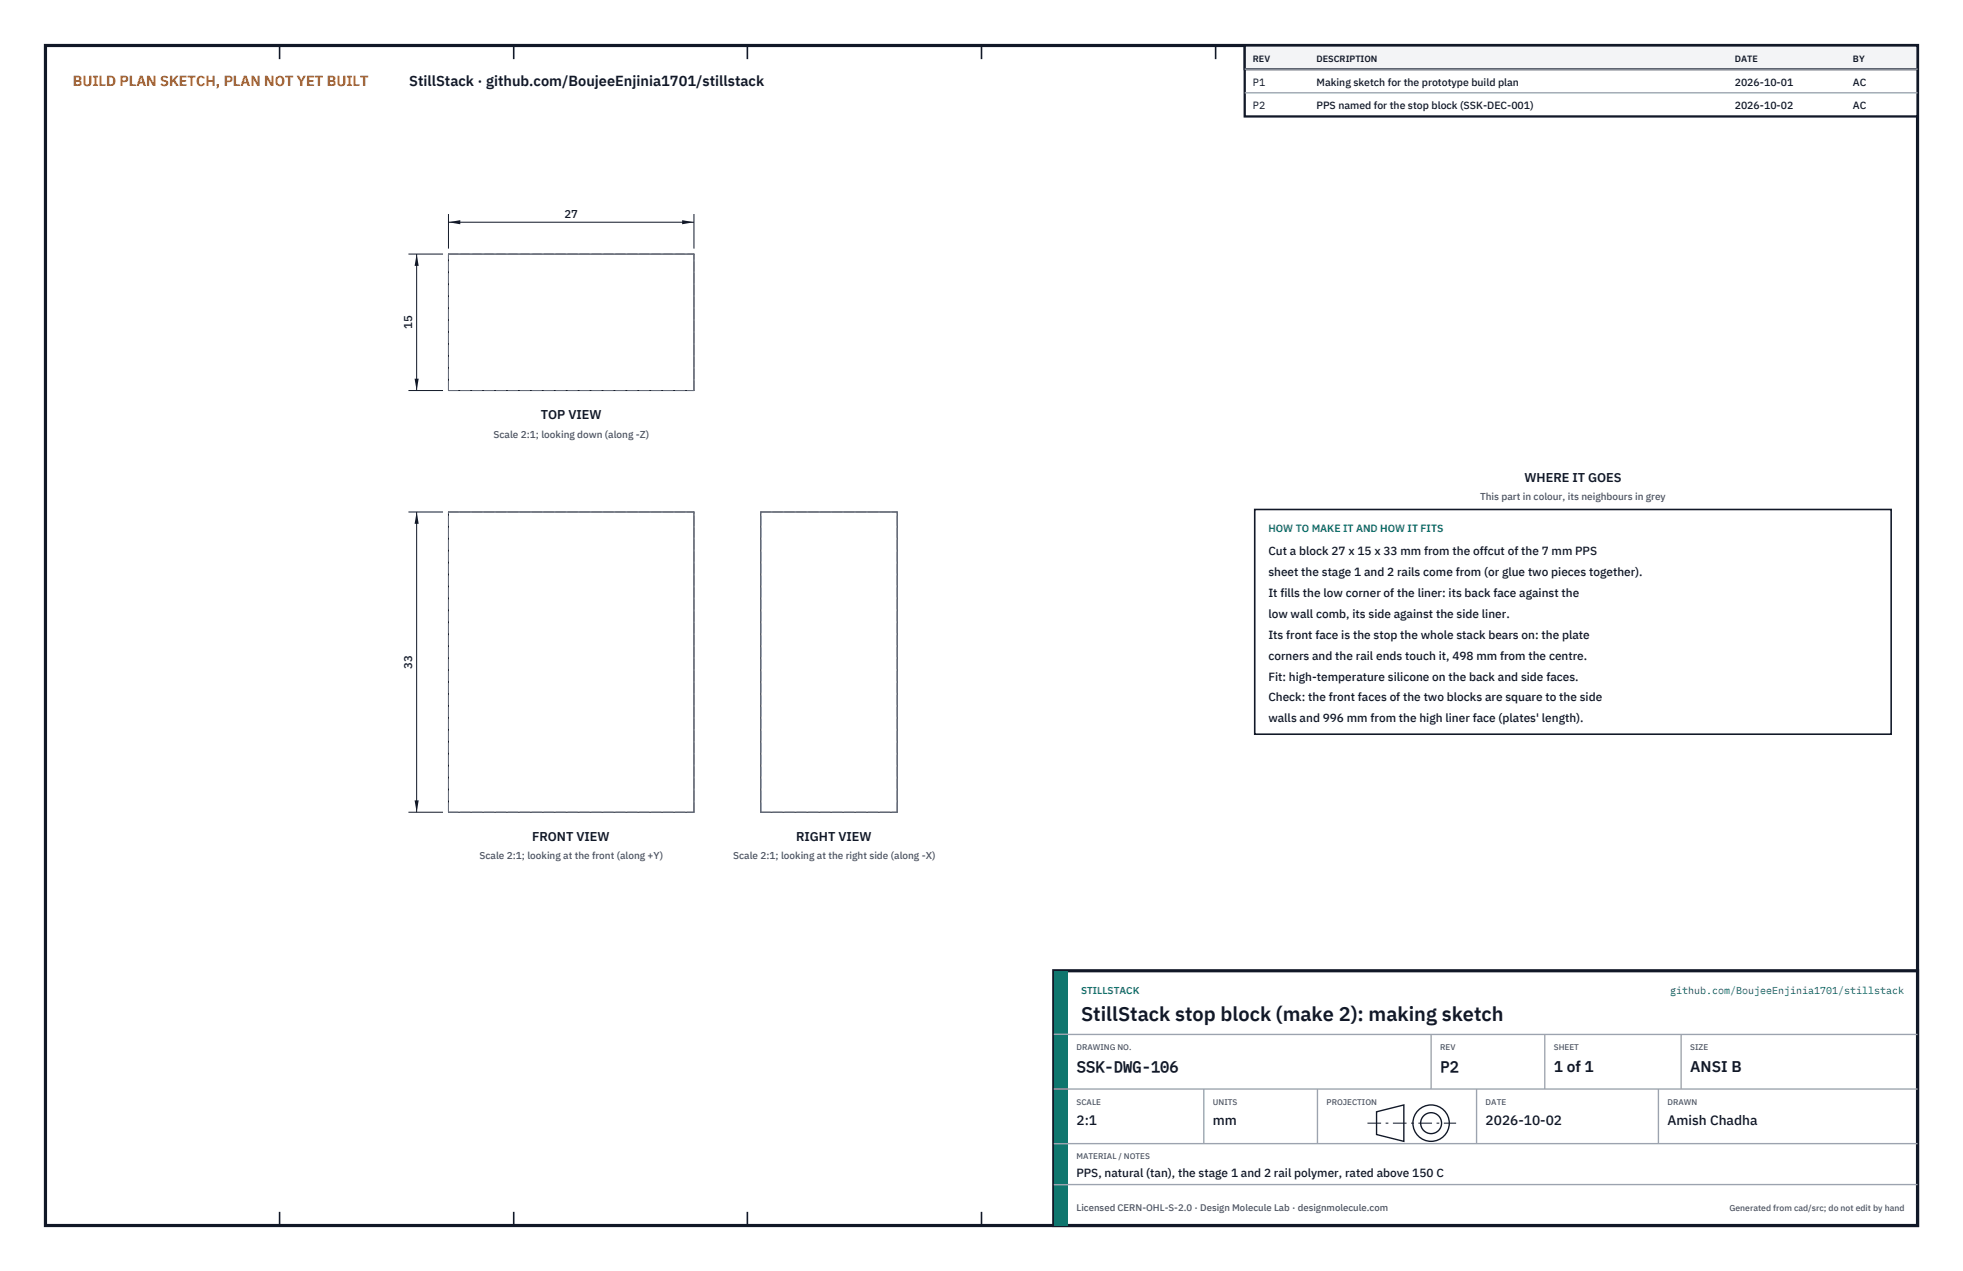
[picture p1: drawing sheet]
<svg xmlns="http://www.w3.org/2000/svg" width="432mm" height="279mm" viewBox="0 0 432 279" stroke-linecap="round" stroke-linejoin="round" font-family="sans-serif">
<defs><g id="words">
<text font-size="4.4" fill="#111827" x="237.8" y="224.4">StillStack stop block (make 2): making sketch</text>
<g font-size="3.4" fill="#111827">
<text x="236.8" y="235.6">SSK-DWG-106</text>
<text x="316.8" y="235.6">P2</text>
<text x="341.8" y="235.6">1 of 1</text>
<text x="371.8" y="235.6">ANSI B</text>
</g>
<text font-size="3.2" fill="#b45309" x="16" y="19">BUILD PLAN SKETCH, PLAN NOT YET BUILT</text>
<text font-size="3.2" fill="#111827" x="90" y="19">StillStack · github.com/BoujeeEnjinia1701/stillstack</text>
<g font-size="3" fill="#111827">
<text x="236.8" y="247.2">2:1</text>
<text x="266.8" y="247.2">mm</text>
<text x="326.8" y="247.2">2026-10-02</text>
<text x="366.8" y="247.2">Amish Chadha</text>
</g>
<g font-size="2.8" fill="#111827">
<text x="119" y="92.2">TOP VIEW</text>
<text x="335.3" y="106">WHERE IT GOES</text>
<text x="117" y="184.9">FRONT VIEW</text>
<text x="175.1" y="184.9">RIGHT VIEW</text>
</g>
<g font-size="2.6" fill="#111827">
<text x="279" y="122">Cut a block 27 x 15 x 33 mm from the offcut of the 7 mm PPS</text>
<text x="279" y="126.6">sheet the stage 1 and 2 rails come from (or glue two pieces together).</text>
<text x="279" y="131.2">It fills the low corner of the liner: its back face against the</text>
<text x="279" y="135.8">low wall comb, its side against the side liner.</text>
<text x="279" y="140.4">Its front face is the stop the whole stack bears on: the plate</text>
<text x="279" y="145">corners and the rail ends touch it, 498 mm from the centre.</text>
<text x="279" y="149.6">Fit: high-temperature silicone on the back and side faces.</text>
<text x="279" y="154.2">Check: the front faces of the two blocks are square to the side</text>
<text x="279" y="158.8">walls and 996 mm from the high liner face (plates' length).</text>
<text x="236.8" y="258.8">PPS, natural (tan), the stage 1 and 2 rail polymer, rated above 150 C</text>
</g>
<g font-size="2.5" fill="#111827">
<text x="124.2" y="47.8">27</text>
<text x="90.7" y="72.3" transform="rotate(-90 90.7 72.3)">15</text>
<text x="90.7" y="147" transform="rotate(-90 90.7 147)">33</text>
</g>
<g font-size="2.3" fill="#111827">
<text x="275.6" y="18.8">P1</text>
<text x="275.6" y="24">P2</text>
<text x="289.6" y="18.8">Making sketch for the prototype build plan</text>
<text x="289.6" y="24">PPS named for the stop block (SSK-DEC-001)</text>
<text x="381.6" y="18.8">2026-10-01</text>
<text x="381.6" y="24">2026-10-02</text>
<text x="407.6" y="18.8">AC</text>
<text x="407.6" y="24">AC</text>
</g>
<text font-size="2.3" fill="#0f766e" x="279" y="117">HOW TO MAKE IT AND HOW IT FITS</text>
<g font-size="2.2" fill="#4b5563">
<text x="108.6" y="96.2">Scale 2:1; looking down (along -Z)</text>
<text x="325.6" y="110">This part in colour, its neighbours in grey</text>
<text x="105.5" y="188.9">Scale 2:1; looking at the front (along +Y)</text>
<text x="161.3" y="188.9">Scale 2:1; looking at the right side (along -X)</text>
</g>
<g font-size="2.2" fill="#0f766e">
<text x="237.8" y="218.4">STILLSTACK</text>
<text x="367.4" y="218.4">github.com/BoujeeEnjinia1701/stillstack</text>
</g>
<text font-size="2.1" fill="#4b5563" x="236.8" y="266.2">Licensed CERN-OHL-S-2.0 · Design Molecule Lab · designmolecule.com</text>
<g font-size="2" fill="#111827">
<text x="275.6" y="13.6">REV</text>
<text x="289.6" y="13.6">DESCRIPTION</text>
<text x="381.6" y="13.6">DATE</text>
<text x="407.6" y="13.6">BY</text>
</g>
<text font-size="1.9" fill="#4b5563" x="380.4" y="266.2">Generated from cad/src; do not edit by hand</text>
<g font-size="1.8" fill="#4b5563">
<text x="236.8" y="230.8">DRAWING NO.</text>
<text x="316.8" y="230.8">REV</text>
<text x="341.8" y="230.8">SHEET</text>
<text x="371.8" y="230.8">SIZE</text>
<text x="236.8" y="242.8">SCALE</text>
<text x="266.8" y="242.8">UNITS</text>
<text x="291.8" y="242.8">PROJECTION</text>
<text x="326.8" y="242.8">DATE</text>
<text x="366.8" y="242.8">DRAWN</text>
<text x="236.8" y="254.8">MATERIAL / NOTES</text>
</g>
</g></defs>
<path d="M10 10h411.8v259.4h-411.8z" fill="none" stroke="#111827" stroke-width=".7" stroke-linecap="butt"/>
<g fill="none" stroke="#111827" stroke-width=".35">
<path d="M61.5 10v3M113 10v3M164.4 10v3M215.9 10v3M267.4 10v3M318.9 10v3M370.3 10v3M61.5 266.4v3M113 266.4v3M164.4 266.4v3M215.9 266.4v3M267.4 266.4v3"/>
<path d="M318.9 266.4v3M370.3 266.4v3"/>
</g>
<path d="M98.6 55.9h54v30h-54zM98.6 112.5h54v66h-54zM167.4 112.5h30v66h-30z" fill="none" stroke="#111727" stroke-width=".22"/>
<path d="M98.6 55.9h54M98.6 85.9v-30M98.6 85.9h54M152.6 85.9v-30M98.6 112.5h54M167.4 112.5h30M98.6 178.5v-66M98.6 178.5h54M152.6 178.5v-66M167.4 178.5v-66M167.4 178.5h30M197.4 178.5v-66" fill="none" stroke="#6a7180" stroke-width=".22" stroke-dasharray="2.1 .5"/>
<path d="M98.6 47.1v7.6M98.6 48.9h54M152.6 47.1v7.6" fill="none" stroke="#111827" stroke-width=".22"/>
<path d="M98.6 48.9l2.7-.5v.9zM150 48.4v.9l2.6-.4z" fill="#111827"/>
<path d="M89.8 55.9h7.6M91.7 55.9v30M89.8 85.9h7.6" fill="none" stroke="#111827" stroke-width=".22"/>
<path d="M91.7 55.9l-.5 2.6h.9zM91.2 83.2h.9l-.4 2.7z" fill="#111827"/>
<path d="M89.8 112.5h7.6M91.7 112.5v66M89.8 178.5h7.6" fill="none" stroke="#111827" stroke-width=".22"/>
<path d="M91.7 112.5l-.5 2.7h.9zM91.2 175.9h.9l-.4 2.6z" fill="#111827"/>
<path d="M276 112h140v49.4h-140z" fill="#fff" stroke="#111827" stroke-width=".35"/>
<path d="M273.8 10h148v15.6h-148z" fill="#fff" stroke="#111827" stroke-width=".5"/>
<path d="M273.8 10h148v5.2h-148z" fill="#f3f4f6" stroke="#111827" stroke-width=".5"/>
<path d="M273.8 15.2h148M273.8 20.4h148" fill="none" stroke="#9ca3af" stroke-width=".3"/>
<path d="M231.8 213.4h190v56h-190z" fill="#fff" stroke="#111827" stroke-width=".7" stroke-linecap="butt"/>
<path d="M231.8 213.4h3v56h-3z" fill="#0f766e"/>
<path d="M231.8 227.4h190M231.8 239.4h190M264.8 239.4v12M289.8 239.4v12M314.8 227.4v12M324.8 239.4v12M339.8 227.4v12M364.8 239.4v12M369.8 227.4v12M231.8 251.4h190M231.8 260.4h190" fill="none" stroke="#9ca3af" stroke-width=".3"/>
<g fill="none" stroke="#111827" stroke-width=".3">
<path d="M302.8 244.4l6-1.5v8l-6-1.5z"/>
<circle cx="314.8" cy="246.9" r="4"/>
<circle cx="314.8" cy="246.9" r="2.3"/>
</g>
<path d="M300.8 246.9h19.5" fill="none" stroke="#111827" stroke-width=".22" stroke-dasharray="3 1 .6 1" stroke-linecap="butt"/>
<use href="#words"/>
</svg>
